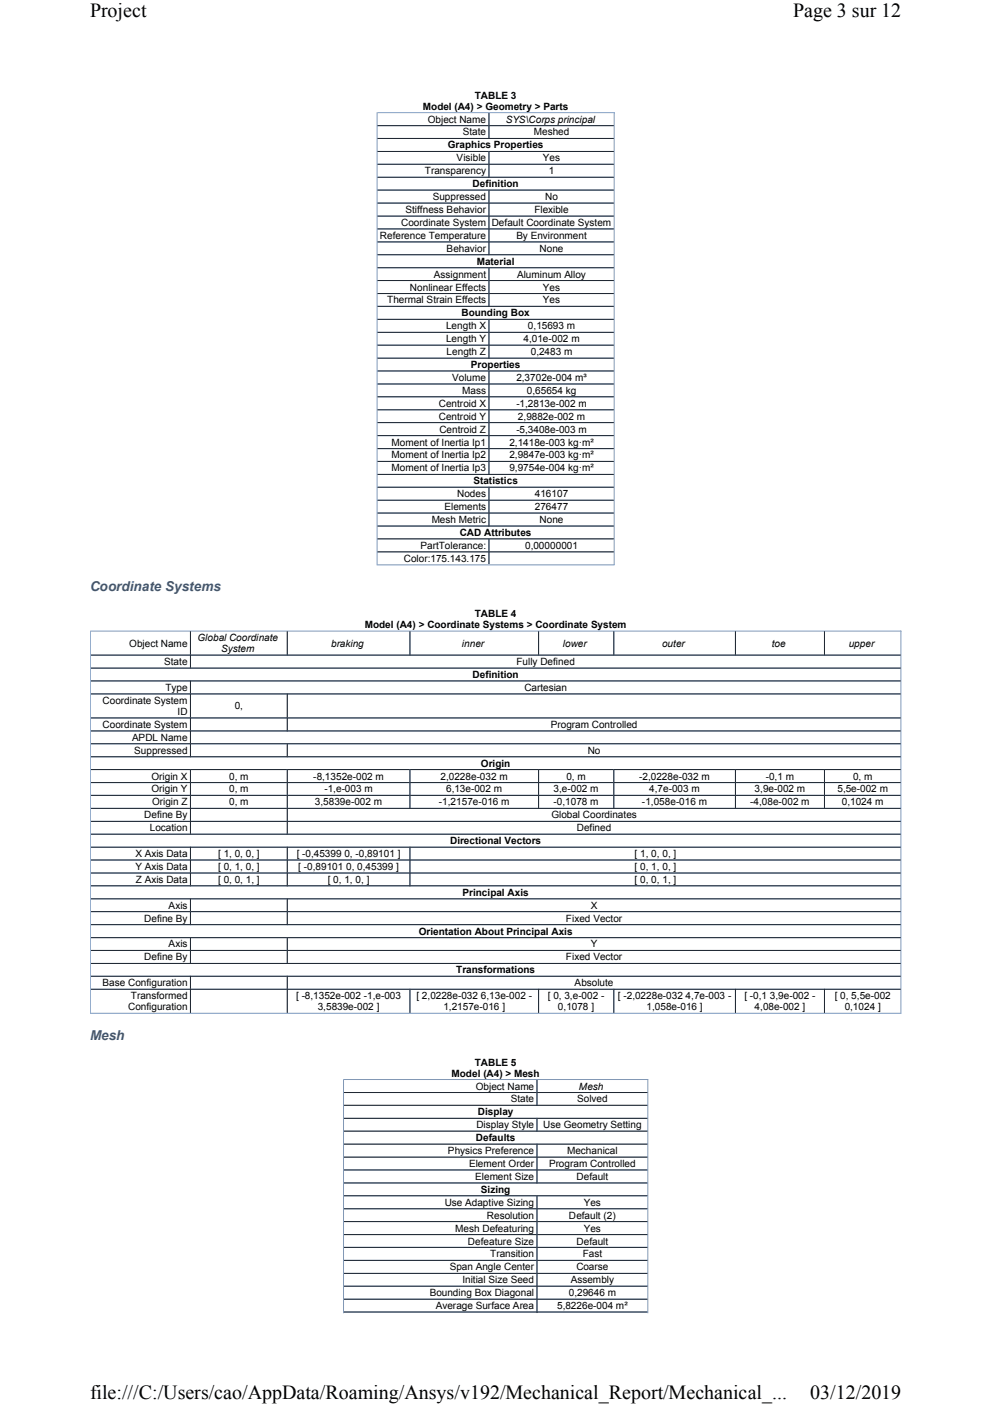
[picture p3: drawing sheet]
<svg xmlns="http://www.w3.org/2000/svg" width="210mm" height="297mm" viewBox="0 0 210 297" stroke-linecap="round" stroke-linejoin="round" font-family="sans-serif">
<defs><g id="words">
<g font-size="4.2">
<text x="19" y="3.7">Project</text>
<text x="167.8" y="3.7">Page 3 sur 12</text>
<text x="19" y="296">file:///C:/Users/cao/AppData/Roaming/Ansys/v192/Mechanical_Report/Mechanical_...</text>
<text x="171.4" y="296">03/12/2019</text>
</g>
<g font-size="2.9" fill="#3b577c">
<text x="19" y="125.1">Coordinate Systems</text>
<text x="19" y="220">Mesh</text>
</g>
<g font-size="2.1">
<text x="89.5" y="23.3">Model (A4) &gt; Geometry &gt; Parts</text>
<text x="100.5" y="21">TABLE 3</text>
<text x="90.5" y="26">Object Name</text>
<text x="97.9" y="28.7">State</text>
<text x="107" y="26">SYS\Corps principal</text>
<text x="112.9" y="28.7">Meshed</text>
<text x="94.7" y="31.4">Graphics Properties</text>
<text x="96.6" y="34.1">Visible</text>
<text x="114.9" y="34.1">Yes</text>
<text x="89.9" y="36.9">Transparency</text>
<text x="100" y="39.6">Definition</text>
<text x="116.1" y="36.9">1</text>
<text x="84.9" y="47.8">Coordinate System Default Coordinate System</text>
<text x="85.8" y="45.1">Stiffness Behavior</text>
<text x="91.6" y="42.3">Suppressed</text>
<text x="113.1" y="45.1">Flexible</text>
<text x="115.4" y="42.3">No</text>
<text x="80.4" y="50.5">Reference Temperature</text>
<text x="94.5" y="53.3">Behavior</text>
<text x="109.3" y="50.5">By Environment</text>
<text x="114.2" y="53.3">None</text>
<text x="91.8" y="58.7">Assignment</text>
<text x="100.9" y="56">Material</text>
<text x="109.4" y="58.7">Aluminum Alloy</text>
<text x="81.9" y="64.2">Thermal Strain Effects</text>
<text x="86.7" y="61.5">Nonlinear Effects</text>
<text x="114.9" y="64.2">Yes</text>
<text x="114.9" y="61.5">Yes</text>
<text x="94.4" y="69.7">Length X</text>
<text x="97.7" y="66.9">Bounding Box</text>
<text x="111.7" y="69.7">0,15693 m</text>
<text x="94.4" y="72.4">Length Y</text>
<text x="94.5" y="75.1">Length Z</text>
<text x="99.7" y="77.9">Properties</text>
<text x="110.8" y="72.4">4,01e-002 m</text>
<text x="112.3" y="75.1">0,2483 m</text>
<text x="95.7" y="80.6">Volume</text>
<text x="97.8" y="83.3">Mass</text>
<text x="109.3" y="80.6">2,3702e-004 m³</text>
<text x="111.5" y="83.3">0,65654 kg</text>
<text x="92.9" y="86.1">Centroid X</text>
<text x="92.9" y="88.8">Centroid Y</text>
<text x="109.3" y="86.1">-1,2813e-002 m</text>
<text x="109.6" y="88.8">2,9882e-002 m</text>
<text x="82.8" y="94.3">Moment of Inertia Ip1</text>
<text x="93" y="91.5">Centroid Z</text>
<text x="107.8" y="94.3">2,1418e-003 kg·m²</text>
<text x="109.3" y="91.5">-5,3408e-003 m</text>
<text x="82.8" y="97">Moment of Inertia Ip2</text>
<text x="82.8" y="99.7">Moment of Inertia Ip3</text>
<text x="107.8" y="97">2,9847e-003 kg·m²</text>
<text x="107.8" y="99.7">9,9754e-004 kg·m²</text>
<text x="94" y="107.9">Elements</text>
<text x="96.7" y="105.2">Nodes</text>
<text x="100.2" y="102.4">Statistics</text>
<text x="113.2" y="105.2">416107</text>
<text x="113.2" y="107.9">276477</text>
<text x="91.4" y="110.7">Mesh Metric</text>
<text x="97.3" y="113.4">CAD Attributes</text>
<text x="114.2" y="110.7">None</text>
<text x="85.4" y="118.9">Color:175.143.175</text>
<text x="89" y="116.1">PartTolerance:</text>
<text x="111.1" y="116.1">0,00000001</text>
<text x="100.5" y="130.6">TABLE 4</text>
<text x="27.3" y="136.8">Object Name</text>
<text x="41.8" y="135.6">Global Coordinate</text>
<text x="46.8" y="138">System</text>
<text x="70.1" y="136.8">braking</text>
<text x="77.2" y="133">Model (A4) &gt; Coordinate Systems &gt; Coordinate System</text>
<text x="97.7" y="136.8">inner</text>
<text x="119.1" y="136.8">lower</text>
<text x="140.1" y="136.8">outer</text>
<text x="163.3" y="136.8">toe</text>
<text x="179.6" y="136.8">upper</text>
<text x="34.8" y="140.7">State</text>
<text x="100" y="143.4">Definition</text>
<text x="109.3" y="140.7">Fully Defined</text>
<text x="21.7" y="148.9">Coordinate System</text>
<text x="35" y="146.2">Type</text>
<text x="111" y="146.2">Cartesian</text>
<text x="21.7" y="154">Coordinate System</text>
<text x="37.6" y="151.3">ID</text>
<text x="49.7" y="150.1">0,</text>
<text x="116.5" y="154">Program Controlled</text>
<text x="27.9" y="156.7">APDL Name</text>
<text x="28.4" y="159.5">Suppressed</text>
<text x="124.4" y="159.5">No</text>
<text x="32" y="164.9">Origin X</text>
<text x="32" y="167.6">Origin Y</text>
<text x="48.5" y="164.9">0, m</text>
<text x="48.5" y="167.6">0, m</text>
<text x="66.3" y="164.9">-8,1352e-002 m</text>
<text x="68.7" y="167.6">-1,e-003 m</text>
<text x="93.2" y="164.9">2,0228e-032 m</text>
<text x="94.4" y="167.6">6,13e-002 m</text>
<text x="101.8" y="162.2">Origin</text>
<text x="117.1" y="167.6">3,e-002 m</text>
<text x="119.8" y="164.9">0, m</text>
<text x="135.3" y="164.9">-2,0228e-032 m</text>
<text x="137.4" y="167.6">4,7e-003 m</text>
<text x="159.7" y="167.6">3,9e-002 m</text>
<text x="162.1" y="164.9">-0,1 m</text>
<text x="177.2" y="167.6">5,5e-002 m</text>
<text x="180.5" y="164.9">0, m</text>
<text x="30.5" y="173.1">Define By</text>
<text x="32.2" y="170.4">Origin Z</text>
<text x="48.5" y="170.4">0, m</text>
<text x="66.6" y="170.4">3,5839e-002 m</text>
<text x="92.9" y="170.4">-1,2157e-016 m</text>
<text x="116.7" y="173.1">Global Coordinates</text>
<text x="117.1" y="170.4">-0,1078 m</text>
<text x="135.8" y="170.4">-1,058e-016 m</text>
<text x="158.7" y="170.4">-4,08e-002 m</text>
<text x="178.1" y="170.4">0,1024 m</text>
<text x="31.7" y="175.9">Location</text>
<text x="95.2" y="178.6">Directional Vectors</text>
<text x="122.1" y="175.9">Defined</text>
<text x="28.7" y="181.3">X Axis Data</text>
<text x="28.7" y="184.1">Y Axis Data</text>
<text x="46.1" y="184.1">[ 0, 1, 0, ]</text>
<text x="46.1" y="181.3">[ 1, 0, 0, ]</text>
<text x="62.8" y="181.3">[ -0,45399 0, -0,89101 ]</text>
<text x="63.1" y="184.1">[ -0,89101 0, 0,45399 ]</text>
<text x="134.3" y="184.1">[ 0, 1, 0, ]</text>
<text x="134.3" y="181.3">[ 1, 0, 0, ]</text>
<text x="28.7" y="186.8">Z Axis Data</text>
<text x="46.1" y="186.8">[ 0, 0, 1, ]</text>
<text x="69.3" y="186.8">[ 0, 1, 0, ]</text>
<text x="97.9" y="189.5">Principal Axis</text>
<text x="134.3" y="186.8">[ 0, 0, 1, ]</text>
<text x="30.5" y="195">Define By</text>
<text x="35.7" y="192.2">Axis</text>
<text x="88.6" y="197.7">Orientation About Principal Axis</text>
<text x="119.8" y="195">Fixed Vector</text>
<text x="125" y="192.2">X</text>
<text x="30.5" y="203.2">Define By</text>
<text x="35.7" y="200.4">Axis</text>
<text x="119.8" y="203.2">Fixed Vector</text>
<text x="125" y="200.4">Y</text>
<text x="21.7" y="208.7">Base Configuration</text>
<text x="96.5" y="205.9">Transformations</text>
<text x="121.6" y="208.7">Absolute</text>
<text x="27.1" y="213.7">Configuration</text>
<text x="27.7" y="211.4">Transformed</text>
<text x="62.7" y="211.4">[ -8,1352e-002 -1,e-003</text>
<text x="67.2" y="213.7">3,5839e-002 ]</text>
<text x="88.1" y="211.4">[ 2,0228e-032 6,13e-002 -</text>
<text x="93.8" y="213.7">1,2157e-016 ]</text>
<text x="115.9" y="211.4">[ 0, 3,e-002 -</text>
<text x="118.1" y="213.7">0,1078 ]</text>
<text x="130.7" y="211.4">[ -2,0228e-032 4,7e-003 -</text>
<text x="136.8" y="213.7">1,058e-016 ]</text>
<text x="157.5" y="211.4">[ -0,1 3,9e-002 -</text>
<text x="159.7" y="213.7">4,08e-002 ]</text>
<text x="176.6" y="211.4">[ 0, 5,5e-002</text>
<text x="178.7" y="213.7">0,1024 ]</text>
<text x="95.5" y="227.9">Model (A4) &gt; Mesh</text>
<text x="100.5" y="225.5">TABLE 5</text>
<text x="100.7" y="230.5">Object Name</text>
<text x="108.1" y="233.2">State</text>
<text x="122.1" y="233.2">Solved</text>
<text x="122.5" y="230.5">Mesh</text>
<text x="100.8" y="238.7">Display Style</text>
<text x="101.1" y="236">Display</text>
<text x="114.9" y="238.7">Use Geometry Setting</text>
<text x="94.8" y="244.2">Physics Preference</text>
<text x="100.7" y="241.4">Defaults</text>
<text x="120" y="244.2">Mechanical</text>
<text x="99.3" y="246.9">Element Order</text>
<text x="100.5" y="249.6">Element Size</text>
<text x="116.2" y="246.9">Program Controlled</text>
<text x="122" y="249.6">Default</text>
<text x="94.1" y="255.1">Use Adaptive Sizing</text>
<text x="101.8" y="252.3">Sizing</text>
<text x="103" y="257.8">Resolution</text>
<text x="120.4" y="257.8">Default (2)</text>
<text x="123.5" y="255.1">Yes</text>
<text x="96.3" y="260.6">Mesh Defeaturing</text>
<text x="99" y="263.3">Defeature Size</text>
<text x="122" y="263.3">Default</text>
<text x="123.5" y="260.6">Yes</text>
<text x="95.2" y="268.8">Span Angle Center</text>
<text x="103.7" y="266">Transition</text>
<text x="122" y="268.8">Coarse</text>
<text x="123.3" y="266">Fast</text>
<text x="90.9" y="274.2">Bounding Box Diagonal</text>
<text x="97.9" y="271.5">Initial Size Seed</text>
<text x="120.3" y="274.2">0,29646 m</text>
<text x="120.8" y="271.5">Assembly</text>
<text x="92.2" y="276.9">Average Surface Area</text>
<text x="117.9" y="276.9">5,8226e-004 m²</text>
</g>
</g></defs>
<g fill="none" stroke="#7a99c0" stroke-width=".21">
<path d="M79.8 23.7v95.8M79.9 23.8h50.1M79.9 26.6h50M79.9 29.3h50M79.9 32h50M79.9 34.8h50M79.9 37.5h50M103.5 23.9v5.5M103.5 32v5.6M130 23.7v95.8M79.9 40.2h50M79.9 43h50"/>
<path d="M79.9 45.7h50M79.9 48.4h50M79.9 51.2h50M79.9 53.9h50M79.9 56.6h50M79.9 59.4h50M103.5 40.2v13.8M103.5 56.6v8.3M79.9 62.1h50M79.9 64.8h50M79.9 67.6h50M79.9 70.3h50"/>
<path d="M79.9 73h50M79.9 75.8h50M79.9 78.5h50M103.5 67.5v8.4M103.5 78.4v22.1M79.9 81.2h50M79.9 83.9h50M79.9 86.7h50M79.9 89.4h50M79.9 92.2h50M79.9 94.9h50M79.9 97.6h50"/>
<path d="M79.7 119.5h50.3M79.9 100.4h50M79.9 103.1h50M79.9 105.8h50M79.9 108.5h50M79.9 111.3h50M79.9 114h50M79.9 116.8h50M103.5 103v8.4M103.5 114v5.3M19.1 133.4v81.1M19.2 133.5h171.5"/>
<path d="M19.3 138.6h171.2M40.3 133.6v7.8M60.8 133.6v5.1M86.7 133.6v5.1M114 133.6v5.1M129.9 133.6v5.1M155.6 133.6v5.1M174.5 133.6v5.1M190.6 133.4v81.1M19.3 141.4h171.2M19.3 146.8h171.2M19.3 151.9h171.2"/>
<path d="M19.3 154.6h171.2M19.3 157.4h171.2M19.3 144.1h171.2M40.3 144v16.2M60.8 146.7v8M60.8 157.3v2.9M19.3 160.1h171.2M19.3 165.6h171.2M19.3 168.3h171.2M19.3 171h171.2M19.3 173.8h171.2M19.3 176.5h171.2"/>
<path d="M19.3 162.8h171.2M19.3 179.2h171.2M40.3 162.7v13.9M40.3 179.2v8.3M60.8 162.7v13.9M60.8 179.2v8.3M86.7 162.7v8.4M86.7 179.2v8.3M114 162.7v8.4M129.9 162.7v8.4M155.6 162.7v8.4M174.5 162.7v8.4"/>
<path d="M19.3 181.9h171.2M19.3 184.7h171.2M19.3 187.4h171.2M19.3 192.9h171.2M19.3 195.6h171.2M19.3 190.2h171.2M19.3 198.4h171.2M40.3 190.1v5.6M40.3 198.3v5.6M60.8 190.1v5.6M60.8 198.3v5.6M19 214.4h171.7"/>
<path d="M19.3 201.1h171.2M19.3 203.8h171.2M19.3 209.3h171.2M19.3 206.5h171.2M40.3 206.5v7.8M60.8 206.5v7.8M86.7 209.2v5.1M114 209.2v5.1M129.9 209.2v5.1M155.6 209.2v5.1M174.5 209.2v5.1M72.7 228.3v49.5"/>
<path d="M72.8 228.4h64.4M72.8 231.1h64.2M72.8 233.8h64.2M72.8 236.6h64.2M72.8 239.3h64.2M113.6 228.5v5.4M113.6 236.5v2.9M137.1 228.3v49.5M72.8 242.1h64.2M72.8 244.8h64.2M72.8 247.5h64.2M72.8 250.3h64.2"/>
<path d="M72.8 253h64.2M72.8 255.7h64.2M72.8 258.4h64.2M113.6 242v8.4M113.6 252.9v24.9M72.8 261.2h64.2M72.8 263.9h64.2M72.8 266.7h64.2M72.8 269.4h64.2M72.8 272.1h64.2M72.8 274.9h64.2M72.8 277.6h64.2"/>
</g>
<g fill="none" stroke="#1e2630" stroke-width=".21">
<path d="M79.9 26.6h50M79.9 29.3h50M79.9 32h50M79.9 34.8h50M79.9 37.5h50M103.5 23.9v5.5M103.5 32v5.6M79.9 40.2h50M79.9 43h50M79.9 45.7h50M79.9 48.4h50M79.9 51.2h50"/>
<path d="M79.9 53.9h50M79.9 56.6h50M79.9 59.4h50M103.5 40.2v13.8M103.5 56.6v8.3M79.9 62.1h50M79.9 64.8h50M79.9 67.6h50M79.9 70.3h50M79.9 73h50M79.9 75.8h50M79.9 78.5h50"/>
<path d="M103.5 67.5v8.4M103.5 78.4v22.1M79.9 81.2h50M79.9 83.9h50M79.9 86.7h50M79.9 89.4h50M79.9 92.2h50M79.9 94.9h50M79.9 97.6h50M79.9 100.4h50M79.9 103.1h50M79.9 105.8h50"/>
<path d="M79.9 108.5h50M79.9 111.3h50M79.9 114h50M79.9 116.8h50M103.5 103v8.4M103.5 114v5.3M19.3 138.6h171.2M40.3 133.6v7.8M60.8 133.6v4.9M86.7 133.6v4.9M114 133.6v4.9M129.9 133.6v4.9"/>
<path d="M155.6 133.6v4.9M174.5 133.6v4.9M19.3 144.1h171.2M19.3 146.8h171.2M19.3 151.9h171.2M19.3 154.6h171.2M19.3 157.4h171.2M19.3 141.4h171.2M40.3 144v16.2M60.8 146.7v8M60.8 157.3v2.9M19.3 162.8h171.2"/>
<path d="M19.3 165.6h171.2M19.3 168.3h171.2M19.3 171h171.2M19.3 173.8h171.2M19.3 179.2h171.2M19.3 160.1h171.2M19.3 176.5h171.2M40.3 162.7v13.9M40.3 179.2v8.3M60.8 162.7v13.9M60.8 179.2v8.3M86.7 162.7v8.4"/>
<path d="M86.7 179.2v8.3M114 162.7v8.4M129.9 162.7v8.4M155.6 162.7v8.4M174.5 162.7v8.4M19.3 181.9h171.2M19.3 184.7h171.2M19.3 190.2h171.2M19.3 192.9h171.2M19.3 198.4h171.2M19.3 187.4h171.2M19.3 195.6h171.2"/>
<path d="M40.3 190.1v5.6M40.3 198.3v5.6M60.8 190.1v5.6M60.8 198.3v5.6M19.3 201.1h171.2M19.3 206.5h171.2M19.3 209.3h171.2M19.3 203.8h171.2M40.3 206.5v7.8M60.8 206.5v7.8M86.7 209.2v5.1M114 209.2v5.1"/>
<path d="M129.9 209.2v5.1M155.6 209.2v5.1M174.5 209.2v5.1M72.8 231.1h64.2M72.8 233.8h64.2M72.8 236.6h64.2M72.8 239.3h64.2M113.6 228.5v5.4M113.6 236.5v2.9M72.8 242.1h64.2M72.8 244.8h64.2M72.8 247.5h64.2"/>
<path d="M72.8 250.3h64.2M72.8 253h64.2M72.8 255.7h64.2M72.8 258.4h64.2M113.6 242v8.4M113.6 252.9v24.9M72.8 261.2h64.2M72.8 263.9h64.2M72.8 266.7h64.2M72.8 269.4h64.2M72.8 272.1h64.2M72.8 274.9h64.2"/>
<path d="M72.8 277.6h64.2"/>
</g>
<g fill="#fff">
<path d="M19 0h171.8v4.7h-171.8z" fill-rule="evenodd"/>
<path d="M19 292.4h171.8v4.4h-171.8z" fill-rule="evenodd"/>
</g>
<use href="#words"/>
</svg>
